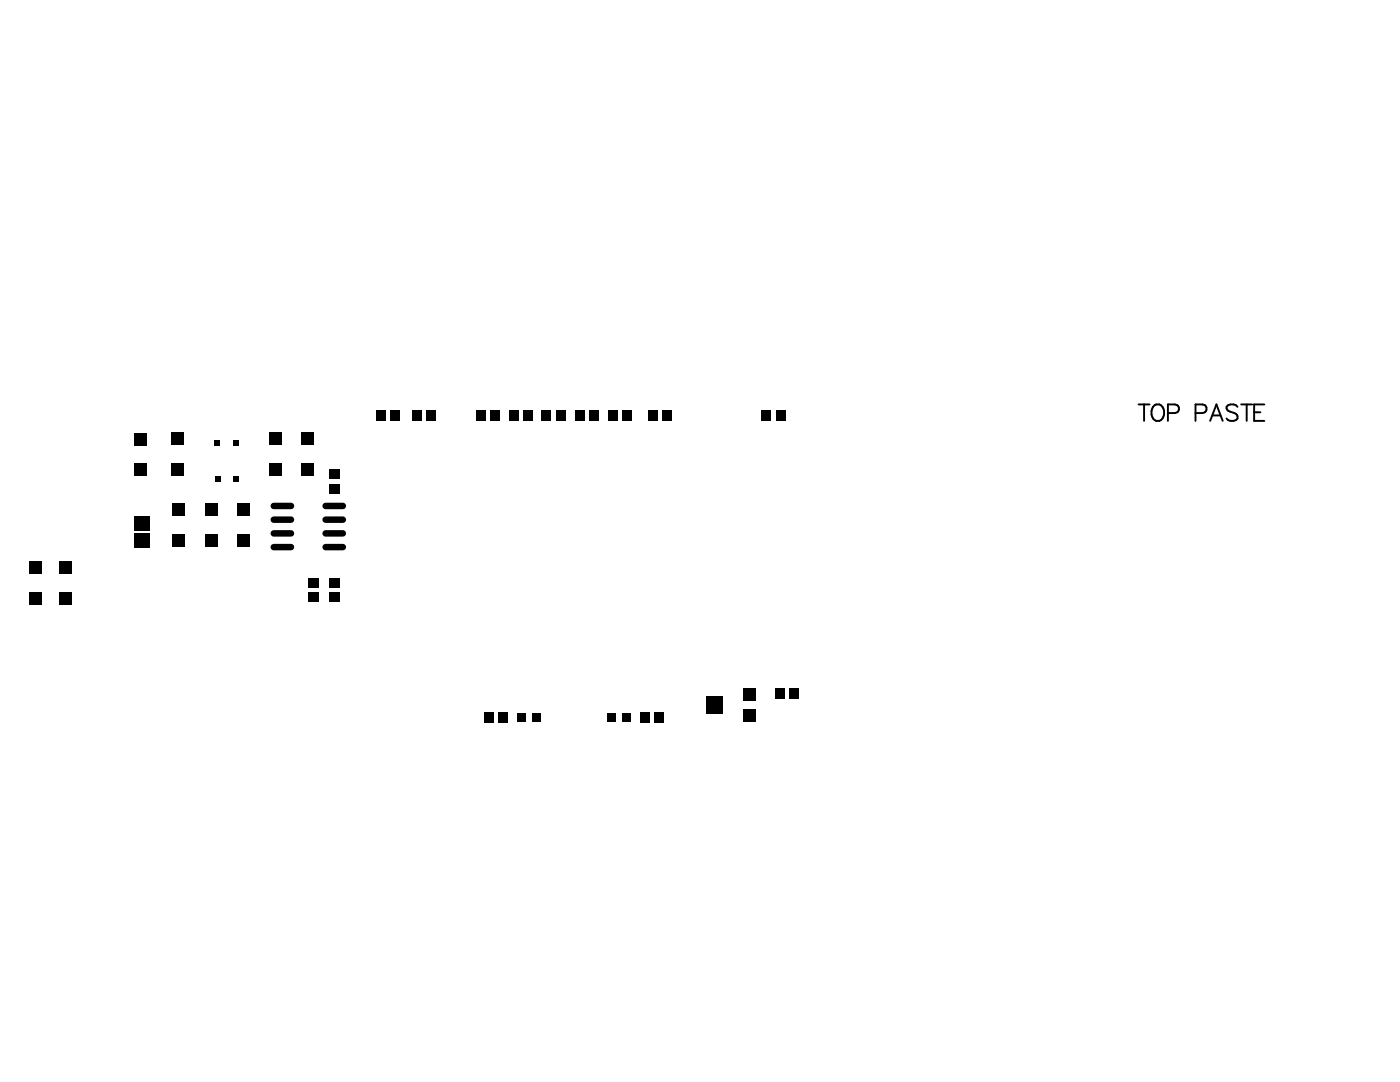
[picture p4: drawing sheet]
<svg xmlns="http://www.w3.org/2000/svg" width="279mm" height="216mm" viewBox="0 0 279 216" stroke-linecap="round" stroke-linejoin="round" font-family="sans-serif">
<path d="M227.2 80.7h2.2M228.3 80.7v3.3M230.1 81.2a1.21 1.21 0 0 1 1.4-.5 1.21 1.21 0 0 1 .8 1.3 1.44 1.44 0 0 1-.3 1.5 1.44 1.44 0 0 1-1.6 .3 2.04 2.04 0 0 1-.3-2.6zM233.1 82.4h1.4a.86 .86 0 0 0 .8-.8 .86 .86 0 0 0-.8-.9h-1.4v3.3M238.6 82.4h1.4a.86 .86 0 0 0 .8-.8 .86 .86 0 0 0-.8-.9h-1.4v3.3M241.5 84l1.3-3.3 1.2 3.3M242 82.9h1.5M247 81.2a1.44 1.44 0 0 0-2.2 0 .84 .84 0 0 0 .6 .9l.9 .3a.8 .8 0 0 1 .6 .6 .8 .8 0 0 1-.2 .8 1.51 1.51 0 0 1-1.9-.3M247.7 80.7h2.2M248.8 80.7v3.3M250.3 82.3h1.2M252.3 80.7h-2v3.3h2" fill="none" stroke="#000" stroke-width=".38"/>
<g fill="#000">
<path d="M26.7 92.5h2.6v2.6h-2.6z" fill-rule="evenodd"/>
<path d="M26.7 86.3h2.6v2.6h-2.6z" fill-rule="evenodd"/>
<path d="M34.2 92.3h2.6v2.6h-2.6z" fill-rule="evenodd"/>
<path d="M34.2 86.2h2.6v2.5h-2.6z" fill-rule="evenodd"/>
<path d="M42.8 87.8h1.1v1.1h-1.1z" fill-rule="evenodd"/>
<path d="M42.9 94.9h1v1.1h-1z" fill-rule="evenodd"/>
<path d="M46.5 87.8h1v1.1h-1z" fill-rule="evenodd"/>
<path d="M46.5 94.9h1.1v1.1h-1.1z" fill-rule="evenodd"/>
<path d="M53.6 92.3h2.6v2.6h-2.6z" fill-rule="evenodd"/>
<path d="M53.6 86.2h2.6v2.5h-2.6z" fill-rule="evenodd"/>
<path d="M60.1 92.3h2.6v2.6h-2.6z" fill-rule="evenodd"/>
<path d="M60.1 86.2h2.6v2.5h-2.6z" fill-rule="evenodd"/>
<path d="M65.7 93.6h2.1v1.9h-2.1z" fill-rule="evenodd"/>
<path d="M65.7 96.5h2.1v2h-2.1z" fill-rule="evenodd"/>
<path d="M75.1 81.9h1.8v2h-1.8z" fill-rule="evenodd"/>
<path d="M77.9 81.9h1.8v2h-1.8z" fill-rule="evenodd"/>
<path d="M82.2 81.9h1.9v2h-1.9z" fill-rule="evenodd"/>
<path d="M85 81.9h1.9v2h-1.9z" fill-rule="evenodd"/>
<path d="M95.1 81.9h1.8v2h-1.8z" fill-rule="evenodd"/>
<path d="M97.9 81.9h1.8v2h-1.8z" fill-rule="evenodd"/>
<path d="M101.7 81.9h1.8v2h-1.8z" fill-rule="evenodd"/>
<path d="M104.5 81.9h1.8v2h-1.8z" fill-rule="evenodd"/>
<path d="M108.1 81.8h1.9v2.2h-1.9z" fill-rule="evenodd"/>
<path d="M111 81.8h1.9v2.2h-1.9z" fill-rule="evenodd"/>
<path d="M114.8 81.9h1.9v2h-1.9z" fill-rule="evenodd"/>
<path d="M117.6 81.9h1.9v2h-1.9z" fill-rule="evenodd"/>
<path d="M121.4 81.9h1.9v2h-1.9z" fill-rule="evenodd"/>
<path d="M124.2 81.9h1.9v2h-1.9z" fill-rule="evenodd"/>
<path d="M129.3 81.8h1.9v2.2h-1.9z" fill-rule="evenodd"/>
<path d="M132.2 81.8h1.9v2.2h-1.9z" fill-rule="evenodd"/>
<path d="M152 81.8h1.9v2.2h-1.9z" fill-rule="evenodd"/>
<path d="M154.9 81.8h1.9v2.2h-1.9z" fill-rule="evenodd"/>
<path d="M5.8 111.9h2.6v2.6h-2.6z" fill-rule="evenodd"/>
<path d="M11.8 111.9h2.6v2.6h-2.6z" fill-rule="evenodd"/>
<path d="M26.9 106.5h3v2.8h-3z" fill-rule="evenodd"/>
<path d="M26.9 103h3v2.8h-3z" fill-rule="evenodd"/>
<path d="M34.3 106.6h2.5v2.6h-2.5z" fill-rule="evenodd"/>
<path d="M34.3 100.4h2.5v2.6h-2.5z" fill-rule="evenodd"/>
<path d="M40.8 106.6h2.6v2.6h-2.6z" fill-rule="evenodd"/>
<path d="M40.8 100.4h2.6v2.6h-2.6z" fill-rule="evenodd"/>
<path d="M47.4 106.6h2.6v2.6h-2.6z" fill-rule="evenodd"/>
<path d="M47.4 100.4h2.6v2.6h-2.6z" fill-rule="evenodd"/>
<path d="M61.5 115.5h2v1.8h-2z" fill-rule="evenodd"/>
<path d="M65.8 115.5h2v1.8h-2z" fill-rule="evenodd"/>
<path d="M5.8 118.1h2.6v2.6h-2.6z" fill-rule="evenodd"/>
<path d="M11.8 118.1h2.6v2.6h-2.6z" fill-rule="evenodd"/>
<path d="M61.5 118.3h2v1.8h-2z" fill-rule="evenodd"/>
<path d="M65.8 118.3h2v1.8h-2z" fill-rule="evenodd"/>
<path d="M148.2 137.2h2.6v2.6h-2.6z" fill-rule="evenodd"/>
<path d="M154.8 137.4h1.8v2.1h-1.8z" fill-rule="evenodd"/>
<path d="M157.6 137.4h1.8v2.1h-1.8z" fill-rule="evenodd"/>
<path d="M96.8 142.1h1.8v2h-1.8z" fill-rule="evenodd"/>
<path d="M99.6 142.1h1.8v2h-1.8z" fill-rule="evenodd"/>
<path d="M103.2 142.3h1.6v1.6h-1.6z" fill-rule="evenodd"/>
<path d="M106.2 142.3h1.6v1.6h-1.6z" fill-rule="evenodd"/>
<path d="M121.3 142.3h1.6v1.6h-1.6z" fill-rule="evenodd"/>
<path d="M124.3 142.3h1.6v1.6h-1.6z" fill-rule="evenodd"/>
<path d="M127.7 142.1h1.9v2h-1.9z" fill-rule="evenodd"/>
<path d="M130.5 142.1h1.9v2h-1.9z" fill-rule="evenodd"/>
<path d="M141 138.9h3.2v3.5h-3.2z" fill-rule="evenodd"/>
<path d="M148.2 141.5h2.6v2.6h-2.6z" fill-rule="evenodd"/>
</g>
<path d="M54.6 109.2h3.5M54.6 103.7h3.5M54.6 101h3.5M54.6 106.4h3.5M65 109.2h3.4M65 103.7h3.4M65 101h3.4M65 106.4h3.4" fill="none" stroke="#000" stroke-width="1.3"/>
</svg>
